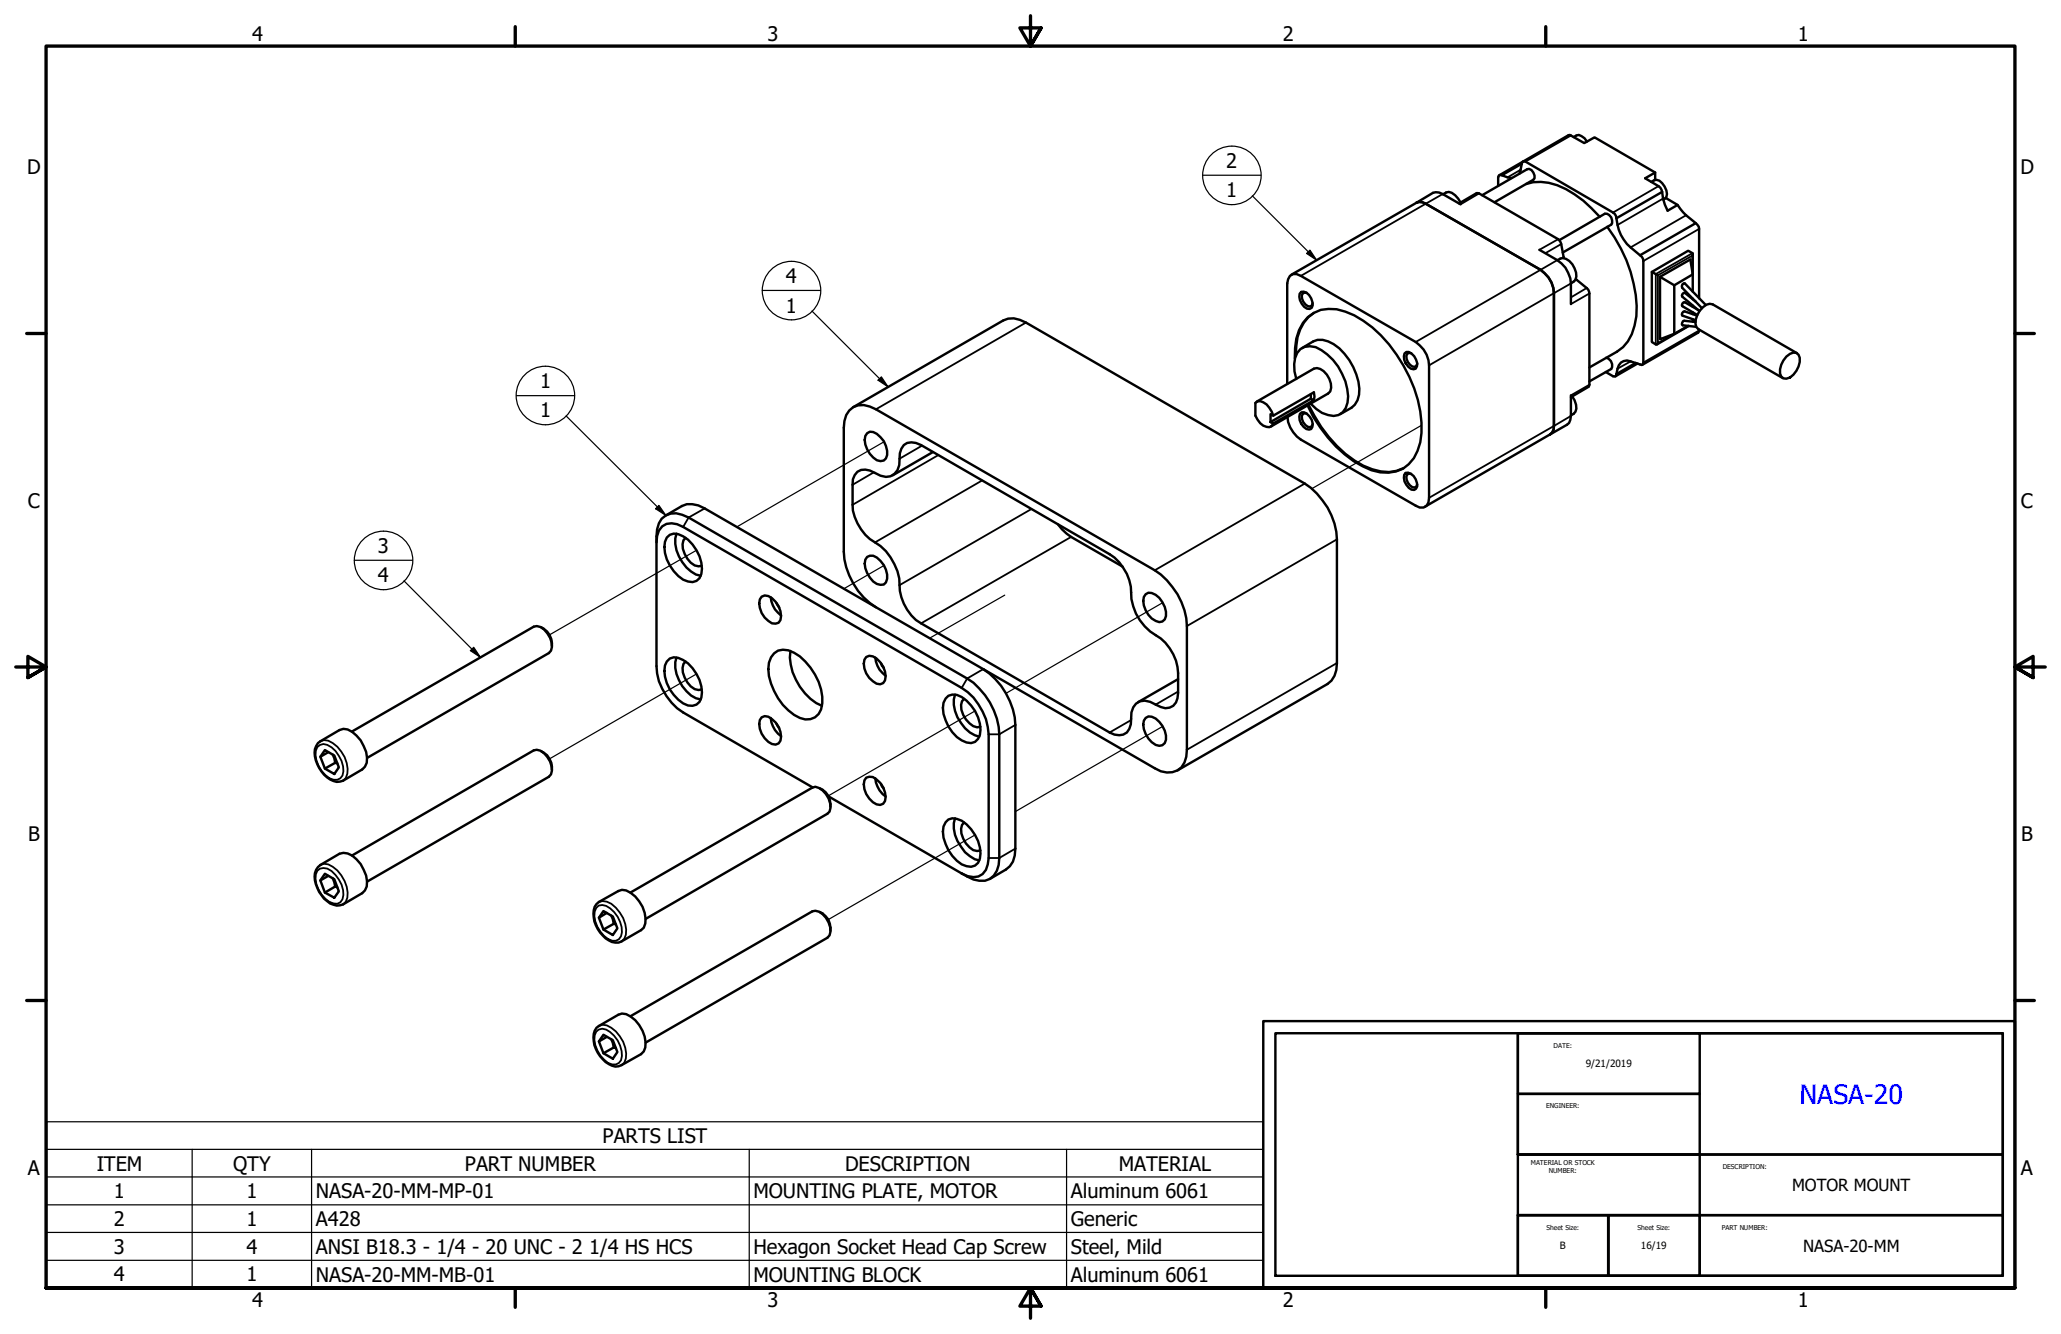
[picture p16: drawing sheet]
<svg xmlns="http://www.w3.org/2000/svg" width="432mm" height="279mm" viewBox="0 0 432 279" stroke-linecap="round" stroke-linejoin="round" font-family="sans-serif">
<defs><g id="words">
<text font-size="5.6" fill="#00f" x="377" y="231.1">NASA-20</text>
<g font-size="4.2">
<text x="52.8" y="8.6">4</text>
<text x="160.8" y="8.6">3</text>
<text x="268.7" y="8.6">2</text>
<text x="376.7" y="8.6">1</text>
<text x="256.9" y="35.2">2</text>
<text x="5.7" y="36.4">D</text>
<text x="256.9" y="41.3">1</text>
<text x="423.3" y="36.4">D</text>
<text x="164.7" y="59.3">4</text>
<text x="164.7" y="65.5">1</text>
<text x="113.2" y="81.3">1</text>
<text x="113.2" y="87.4">1</text>
<text x="5.8" y="106.3">C</text>
<text x="423.4" y="106.3">C</text>
<text x="79.2" y="115.9">3</text>
<text x="79.2" y="121.9">4</text>
<text x="5.9" y="176.1">B</text>
<text x="423.5" y="176.1">B</text>
<text x="126.2" y="239.4">PARTS LIST</text>
<text x="5.8" y="246">A</text>
<text x="20.3" y="245.2">ITEM</text>
<text x="48.8" y="245.2">QTY</text>
<text x="97.4" y="245.2">PART NUMBER</text>
<text x="177" y="245.2">DESCRIPTION</text>
<text x="234.4" y="245.2">MATERIAL</text>
<text x="423.4" y="246">A</text>
<text x="23.9" y="251">1</text>
<text x="51.6" y="251">1</text>
<text x="66.2" y="251">NASA-20-MM-MP-01</text>
<text x="157.9" y="251">MOUNTING PLATE, MOTOR</text>
<text x="224.3" y="251">Aluminum 6061</text>
<text x="23.9" y="256.8">2</text>
<text x="51.6" y="256.8">1</text>
<text x="66.2" y="256.8">A428</text>
<text x="224.3" y="256.8">Generic</text>
<text x="23.9" y="262.6">3</text>
<text x="51.6" y="262.6">4</text>
<text x="66.2" y="262.6">ANSI B18.3 - 1/4 - 20 UNC - 2</text>
<text x="123.4" y="262.6">1/4 HS HCS</text>
<text x="157.9" y="262.6">Hexagon Socket Head Cap Screw</text>
<text x="224.3" y="262.6">Steel, Mild</text>
<text x="23.9" y="268.4">4</text>
<text x="51.6" y="268.4">1</text>
<text x="66.2" y="268.4">NASA-20-MM-MB-01</text>
<text x="157.9" y="268.4">MOUNTING BLOCK</text>
<text x="224.3" y="268.4">Aluminum 6061</text>
<text x="52.8" y="273.8">4</text>
<text x="160.8" y="273.8">3</text>
<text x="268.7" y="273.8">2</text>
<text x="376.7" y="273.8">1</text>
</g>
<g font-size="3.5">
<text x="375.5" y="249.4">MOTOR MOUNT</text>
<text x="377.8" y="262.1">NASA-20-MM</text>
</g>
<g font-size="2.1">
<text x="332.2" y="223.4">9/21/2019</text>
<text x="326.8" y="261.6">B</text>
<text x="343.8" y="261.5">16/19</text>
</g>
<g font-size="1.4">
<text x="325.5" y="219.5">DATE:</text>
<text x="323.9" y="232.2">ENGINEER:</text>
<text x="320.7" y="244">MATERIAL OR STOCK</text>
<text x="324.5" y="245.7">NUMBER:</text>
<text x="360.9" y="244.9">DESCRIPTION:</text>
<text x="324" y="257.6">Sheet Size:</text>
<text x="343.1" y="257.6">Sheet Size:</text>
<text x="360.7" y="257.6">PART NUMBER:</text>
</g>
</g></defs>
<!-- layer: Tweak Trail (ANSI) -->
<path d="M185.2 92.5l-30.8 17.9M297.7 89.2l-22.9 13.2M145.9 115.3l-30.8 17.7M185.2 118.4l-8.4 4.9M210.5 124.7l-15.7 9M243.6 126.2l-32.8 19M145.9 141.2l-30.8 17.7M204.3 148.9l-30.8 17.8M243.6 152.1l-30.9 17.9M204.3 174.9l-30.8 17.7" fill="none" stroke="#000" stroke-width=".25"/>
<!-- layer: Visible (ANSI) -->
<g fill="none" stroke="#000" stroke-width=".51">
<path d="M314.6 36.7l-.6 .1-.1 2.1M318.8 34.3l.2-.4 .6-.1 18.3 10.7 .4 .3 .3 .9M318.8 34.3l-4.2 2.4 2.1 .6M318.8 34.3l-.5 2.1M319.7 38.5a11.4 11.4 0 0 1 10.2 2.2l1.8 1.3 3.5 3.4M329.7 28.7l1.1-.4 1.2 .7 .5 .7M345.9 38.1a1.45 1.45 0 0 1 2.3 .3 3 3 0 0 1 .9 2.9l-.6 .5M346.8 37.7v-1.6l-2.1 1.2 2.8 1.7 .4 .3 .3 .9M346.8 36.1l-12.7-7.3-2.2 1.2-3-1.7-14.8 8.4M296.7 42.5l.6-.2 .7 .1 .7 .3 24.1 13.8a6.2 6.2 0 0 1 2.8 4.9v27.8l-.1 .8-.3 .6-.5 .4M296.7 42.5l3.5-2.1 .6-.1h.7l.8 .3 3.7 2.2M296.7 42.5l-26.1 15"/>
<path d="M302.3 40.7a1.65 1.65 0 0 1 2.6 .2l1.1 1.5M305.7 42.6l3.7-2.2 .5 .1 16.6 9.6 .6 1 .5 2.9M310.5 40.9l9.5-5.5a1.46 1.46 0 0 1 1.2 2.3l-8.1 4.7M322.5 52.3l3.8 2.2a6 6 0 0 1 2.8 4.9M326.3 54.5a1.71 1.71 0 0 1 2.5 .2 4 4 0 0 1 1.3 3.9l-1 .8M326.7 50.3l9.5-5.5a1.52 1.52 0 0 1 1.4 2.3l-10.2 5.8M329.1 59.4v4.3M330.1 58.5l2.6 2.1 .3 .9v19.1l-.2 .4-3.7 2.2M336.7 47.5a28.9 28.9 0 0 1 6.1 18.7 9.7 9.7 0 0 1-4 7.5l-5.8 3.3M343.6 53.5l.4 .3 .3 .9v21.2l-.1 .4-.2 .2-2.4-.8a1.94 1.94 0 0 0-2.7 1.5l-.3 1.2M347.3 57.7l-1.2-.7v14.6l.8 .5h.3l.1-.2M347.8 58l3 1.8v10.1l-3 1.2z"/>
<path d="M348.2 40.2l.2 1.4 1 2.5 2.1-1.2-2.5-1.4M348.2 40.2l-9.6 5.5a8.8 8.8 0 0 0 3 6.1l2 1.7 11.7-6.8a12.4 12.4 0 0 1-3.8-3.8M354.6 53.5v-.5l-.9-.5-7.6 4.5M354.6 57.5l-.5-3.1-6.3 3.6M354.6 53.2v4.2M354.6 57.5v3.6M354.6 57.5l-3.8 2.3M355.3 46.7l.6 .8 .1 .4v14.6M271.3 75.1a11.2 11.2 0 0 1 2.7-8.7 7.2 7.2 0 0 1 7.9-1.1 23.6 23.6 0 0 1 12.1 11.2 24.7 24.7 0 0 1 3.6 16.1 7.6 7.6 0 0 1-5.1 6.1 9.3 9.3 0 0 1-7-1 26.6 26.6 0 0 1-11.6-12.8M271.6 79.4a6.9 6.9 0 0 1 .2-5.5 3.3 3.3 0 0 1 5.1-.6 12.3 12.3 0 0 1 5.5 9.7 3.6 3.6 0 0 1-3 4.1 6.6 6.6 0 0 1-4.8-2.6M272.6 61.2a1.81 1.81 0 0 1 2.1 1.3l.3 1.4-.2 .6-.4 .2a2.45 2.45 0 0 1-2.2-2.5l.1-.7zM272.8 72.9l2.3-1.4a4.2 4.2 0 0 1 4.3 .6 12.3 12.3 0 0 1 5.3 10.6l-.3 1.1-.6 1-.7 .6-2.3 1.3"/>
<path d="M273.7 61.3h-.4l-.4 .2a2.03 2.03 0 0 0 1.6 2.7l.3-.2 .2-.5M275.3 65.5a8.4 8.4 0 0 0-3.7 7l-.1 2M294.3 74l.3-.3a2.16 2.16 0 0 1 2.1 1.6l.2 .8v.6l-.3 .5a1.64 1.64 0 0 1-2.1-1.1l-.3-.7zM295.7 74l-.6-.1a1.2 1.2 0 0 0-.1 1.9l.9 1h.5l.3-.2 .2-.4M336.4 77.9l1.5 .9 .7-.1v-.3M336.5 74.9a1.61 1.61 0 0 1 1.1 2.4l-4.6 2.6M342.7 76l-4.1 2.4M343.1 76.1l-4.6 2.7M353.7 68.3l-2.9 1.6M353.8 68.3l-6.6 3.8M354.6 62.5v.2M354.6 64v.3"/>
<path d="M354.6 65.4v.4M354.6 66.9v.5M355.2 67.4l-2.3-.2h-.3l-.2 .7 .2 .2 2.7 .4M355.3 63.2l-2.3-1.9h-.3l-.2 .3-.1 .3 .1 .3 3.5 3M355.5 66.1l-2.6-.9-.5 .4 .1 .5 2.7 1M355.9 65l-2.9-1.7h-.3l-.2 .3-.1 .3 .1 .2 3.1 1.9M356 69.1l-.2 .6-11.7 6.7M357.4 63.9l-4.6-4.6-.3 .3-.1 .7 4.2 4.2M374.3 74.7l.7-.6 .7-.2h.7a2.15 2.15 0 0 1 .4 2.9 3.8 3.8 0 0 1-2.5 2.5l-.7-.1a2.15 2.15 0 0 1-.4-2.8zM376.5 74l-17.7-10.2a2.39 2.39 0 0 0-2.7 1.3 3.6 3.6 0 0 0-.7 3.4l.5 .5 17.6 10.2M178.8 85.3l31.4-18.2a4.7 4.7 0 0 1 4.7 .5l58.5 33.7a14.8 14.8 0 0 1 6.7 11.7v25.9a4.9 4.9 0 0 1-2 4.4l-31.4 18.1M179.6 98.8a3.3 3.3 0 0 1 3.7 .3 3.1 3.1 0 0 0 4.7-.6l.4-1.1 .1-1.3a3.2 3.2 0 0 1 1.6-3.3l.8-.2 1 .2 1.1 .4 39.5 22.9a10.1 10.1 0 0 1 4.5 9.4 11.3 11.3 0 0 0 6.2 8.2 10 10 0 0 1 3.6 7.3v4.1a2.77 2.77 0 0 1-2.6 3.2l-2.1-.7a3.1 3.1 0 0 0-4.7 .5l-.4 1.1v1.4a3.1 3.1 0 0 1-1.7 3.3l-.8 .1-1-.1-1-.5-39.5-22.8a10.1 10.1 0 0 1-4.6-9.4 11.7 11.7 0 0 0-6.2-8.3 10.1 10.1 0 0 1-3.6-7.2l.1-5.3 .4-.9z"/>
<path d="M181.7 90.7a2 2 0 0 1 2.8 .9 4.4 4.4 0 0 1 1.1 4.4 1.67 1.67 0 0 1-2.7-.2 5 5 0 0 1-1.6-4.5zM195.5 94.7l-8.5 4.9M263.3 84.1l12-6.9a2.44 2.44 0 0 1 2.7 1.3 3.7 3.7 0 0 1 .7 3.5l-.4 .4-12 6.9M266.2 88.4l8.4-4.9 .7 .3-8.5 4.9zM266.8 87.1a4.5 4.5 0 0 0-2.8-3.1l-.5 .1-.5 .3v2.7a3.4 3.4 0 0 0 2.9 2.4l.5-.3 .4-.5M269.7 80.4v-21a1.74 1.74 0 0 1 .9-1.8 1.74 1.74 0 0 1 1.9 .2l24.1 13.8a6.2 6.2 0 0 1 2.8 4.9v27.8a1.7 1.7 0 0 1-.8 1.8 1.7 1.7 0 0 1-2-.2l-24.1-13.8a6.4 6.4 0 0 1-2.8-4.7M272.4 86.7l.3-.3a2.41 2.41 0 0 1 2.3 2.3v.7l-.3 .5a1.67 1.67 0 0 1-2.1-1.1l-.3-.8zM273.7 86.6h-.4l-.4 .1a2.03 2.03 0 0 0 1.6 2.8l.3-.2 .2-.5M274.1 84.8a27.9 27.9 0 0 0 11.5 12.7 9.5 9.5 0 0 0 8.5 .5M274.6 82.5v1M275.3 83.8l.1-.7-.1-.9-8.5 4.9-.6-.4v1.7M294.5 99.1a2.18 2.18 0 0 1 2.4 2.1v.7l-.2 .5-.4 .2a2.45 2.45 0 0 1-2.2-2.5l.1-.7z"/>
<path d="M295.7 99.3l-.6-.1a1.2 1.2 0 0 0-.1 1.9l.9 .9 .5 .1 .3-.2 .2-.4M324.7 91l-26.1 15.1M329.1 82.8v4.3l-.4 1.5-4 2.4M329.4 83a3.3 3.3 0 0 1 .7 3.2l-.4 .5-.6 .3M137.5 113.6a3.4 3.4 0 0 1 3.2-4l1.2 .2 1.2 .6 58.4 33.7a12.6 12.6 0 0 1 5.6 9.7v25.9a3.8 3.8 0 0 1-2.1 3.9l-1 .1-1.2-.2-1.3-.6M139.5 107.9l3.4-1.9a5 5 0 0 1 4.7 .5l94.3 54.4a4 4 0 0 0 6.6-2.4l.2-1.5v-25.9a14.8 14.8 0 0 0-6.8-11.7l-58.4-33.7a4.4 4.4 0 0 0-5.6 .3l-.6 .9-.4 1.3-.1 1.4v26a14.8 14.8 0 0 0 6.7 11.6M139.7 112.6a2.4 2.4 0 0 1 3.4-.3 8.2 8.2 0 0 1 3.8 7.9 2.06 2.06 0 0 1-2.8 1.6 7.3 7.3 0 0 1-4.4-4.6 5.3 5.3 0 0 1 0-4.6zM141.7 111.8a7.5 7.5 0 0 0 3.1 7.9l1 .6 1 .3M143.6 112.6a2.75 2.75 0 0 0-.2 3.4 3.8 3.8 0 0 0 3 2.6l.6-.1M181.7 116.6a2 2 0 0 1 2.8 .9 4.4 4.4 0 0 1 1.1 4.5l-.4 .4a2.69 2.69 0 0 1-3-1.4 4.4 4.4 0 0 1-.9-3.8zM221.7 109.9l.8 1 1.9 1.6 10.8 6.2M113.4 131.4a3.9 3.9 0 0 1 2.2 3.9"/>
<path d="M140.3 137.9a3.6 3.6 0 0 1 3.8 1 8 8 0 0 1 2.8 7.2 2.3 2.3 0 0 1-3.8 1.2 8.2 8.2 0 0 1-3.8-7.9l.4-.8zM141.7 137.7a7.6 7.6 0 0 0 3.1 8l1 .5 1 .3M143.6 138.6a2.75 2.75 0 0 0-.2 3.3 3.8 3.8 0 0 0 3 2.6l.6-.1M159.6 125a2.26 2.26 0 0 1 2.9 1 4.3 4.3 0 0 1 1 3.9l-.4 .5-.6 .2h-.8a4.6 4.6 0 0 1-2.5-5.1zM161.5 125.1a5.2 5.2 0 0 0 2.1 3.8M162.2 136.8a3.4 3.4 0 0 1 4.2-.1 12.3 12.3 0 0 1 5.9 10.6 3.2 3.2 0 0 1-4.7 3.1 12.4 12.4 0 0 1-6.6-10.3l.1-1.3 .4-1.1zM162.7 126.3l.6 1M165.6 136.3a11.5 11.5 0 0 0 4.2 10.1l1.2 .9 1.2 .5M181.5 137.6a2.26 2.26 0 0 1 2.9 1.1 4.3 4.3 0 0 1 1 3.8l-.4 .6-.6 .2a4.2 4.2 0 0 1-3.3-3.3l-.1-1 .1-.8zM183.4 137.7a5.2 5.2 0 0 0 2.1 3.8M184.6 138.9l.6 1M240 124.5a2.13 2.13 0 0 1 2.9 .7 4.5 4.5 0 0 1 1.1 4.5l-.5 .5a2.85 2.85 0 0 1-2.9-1.4 4.4 4.4 0 0 1-1-3.8z"/>
<path d="M66.6 155.6l4.5-2.7a2.98 2.98 0 0 1 3.6 1.2 7.5 7.5 0 0 1 2.1 5.7l-.3 .8-.6 .6-4 2.3a3.6 3.6 0 0 1-4-1.3 7 7 0 0 1-1.9-5.3zM68.1 157.1l1.9 1.1 1 2.5-1 1.4-1.9-1.1-1-2.5zM68.8 157.5l-1.7 1M69.7 158.1l.5 1.7M70.2 159.8l.5 .1M70.2 159.8l-2.1 1.2M73.7 153.2l38.1-21.9a2.48 2.48 0 0 1 2.9 1.4 3.8 3.8 0 0 1 .7 3.6l-.4 .5-38.1 22M113.4 157.4a3.9 3.9 0 0 1 2.2 3.8M159.6 150.2l.6-.2a4.2 4.2 0 0 1 3.3 3.3l.1 1-.1 .8-.4 .6a2.26 2.26 0 0 1-2.9-1.1 4.3 4.3 0 0 1-1-3.8zM161.5 150.4a5.2 5.2 0 0 0 2.1 3.8M162.7 151.6l.6 .9M198.7 145.7a3.3 3.3 0 0 1 3.8 1 8 8 0 0 1 2.8 7.2 2.06 2.06 0 0 1-2.8 1.6 8 8 0 0 1-4.8-8.3l.4-.9z"/>
<path d="M200.1 145.5a7.3 7.3 0 0 0 2.1 7l1 .9 2 .9M202 146.4a2.71 2.71 0 0 0-.2 3.3 4.5 4.5 0 0 0 2.9 2.6l.7-.1M206 140.1a15.1 15.1 0 0 1 6.7 11.7v25.9a4.7 4.7 0 0 1-1.9 4.4l-3.4 2M240 150.4a2.08 2.08 0 0 1 2.9 .8 4.4 4.4 0 0 1 1.1 4.4l-.5 .5a2.6 2.6 0 0 1-2.9-1.4 4.4 4.4 0 0 1-1-3.8zM246.8 142.2l-8.4 4.9M73.7 179.2l38.1-22a2.48 2.48 0 0 1 2.9 1.4 3.9 3.9 0 0 1 .7 3.6l-.4 .5-38.1 22M170.2 164.9l-27.1-15.7a12.3 12.3 0 0 1-5.6-9.7v-25.9a7.2 7.2 0 0 1 1.1-5 3.8 3.8 0 0 1 4.3-.8l1.4 .6 58.3 33.7a14.8 14.8 0 0 1 6.8 11.7v25.9a4.5 4.5 0 0 1-3 4.8 7.1 7.1 0 0 1-4.9-1.6M171.8 165.1a3.7 3.7 0 0 1 2.2 3.9M173.6 166.8l27.9 16.1M181.5 162.9l.6-.2 .8 .1a4.6 4.6 0 0 1 2.5 5l-.4 .5a2.26 2.26 0 0 1-2.9-1 4.3 4.3 0 0 1-1-3.9zM183.4 163a5.2 5.2 0 0 0 2.1 3.8M184.6 164.2l.6 1"/>
<path d="M198.1 172.2l.6-.6a3.6 3.6 0 0 1 3.8 1.1 8 8 0 0 1 2.8 7.1 2.06 2.06 0 0 1-2.8 1.6 7.1 7.1 0 0 1-4.4-4.6 4.8 4.8 0 0 1 0-4.6zM200.1 171.4a6.4 6.4 0 0 0 1.3 6 6.2 6.2 0 0 0 3.8 2.8M202 172.3a2.75 2.75 0 0 0-.2 3.3 4.1 4.1 0 0 0 2.9 2.6l.7-.1M66.6 181.6l.5-.4 4-2.4a3.2 3.2 0 0 1 3.6 1.2 7.5 7.5 0 0 1 2.1 5.7l-.3 .8-.6 .6-4 2.3a3.7 3.7 0 0 1-4-1.2 7.3 7.3 0 0 1-1.9-5.3zM68.1 183l1.9 1.1 1 2.6-1 1.3-1.9-1.1-1-2.5zM68.8 183.5l-1.7 .9M69.7 184l.5 1.7M70.2 185.7l.5 .2M70.2 185.7l-2.1 1.2M125 189.4l.5-.5 4-2.3 .8-.2a5 5 0 0 1 3.6 2.4 5.8 5.8 0 0 1 1 5.5l-.6 .5-4.1 2.4a3.3 3.3 0 0 1-3.9-1.2 5.9 5.9 0 0 1-1.7-6.1zM126.4 190.8l2 1.2 .9 2.4-.9 1.4-2-1.1-.9-2.5zM127.1 191.2l-1.6 1"/>
<path d="M128.1 191.8l.5 1.7M128.6 193.5l.4 .1M128.6 193.5l-2.2 1.2M132.1 186.9l38.1-21.9 .6-.2a4.3 4.3 0 0 1 3 5.2l-.4 .4-38.1 22.1M171.8 191a3.7 3.7 0 0 1 2.2 3.9M125 215.3l4.5-2.8 .8-.2a5.4 5.4 0 0 1 4.3 3.6 4.9 4.9 0 0 1 .3 4.3l-.6 .6-4.1 2.3a3.3 3.3 0 0 1-3.9-1.2 5.9 5.9 0 0 1-1.7-6zM126.4 216.7l2 1.2 .9 2.4-.9 1.4-2-1.1-.9-2.5zM127.1 217.2l-1.6 .9M128.1 217.7l.5 1.7M128.6 219.4l.4 .1M128.6 219.4l-2.2 1.2M132.1 212.9l38.1-22a2.54 2.54 0 0 1 2.8 1.3 3.9 3.9 0 0 1 .8 3.7l-.4 .5-38.1 22"/>
</g>
<!-- layer: Visible Narrow (ANSI) -->
<g fill="none" stroke="#000" stroke-width=".38">
<path d="M318.6 35.6l-2.8 1.5M329.1 28.4l-9.5 5.4M347.5 39l-9.6 5.5M302.3 40.6l-29.8 17.2M309.9 40.5l-3.9 2.3M326.3 54.5l-29.7 17.1M326.5 50.1l-4 2.2M327.1 51.1l-3.3 1.9M327.6 53.8l-.3 .2M329.1 59.4l-29.7 17.1M330.3 58.6l-.3 .1M348.4 41.6l-9.5 5.5"/>
<path d="M353.3 45.1l-11.7 6.7M354.6 56.8v-3.3l-7.3 4.2v14.2l3.3-1.9M354.6 53l-7.7 4.4v14.7M356 47.9l-11.7 6.8M214.9 67.6l-31.4 18.1M332.4 60.3l-3.3 2M333 61.5l-3.9 2.2M341.6 75.7l-2.7 1.5M356 69.2l-11.7 6.7M183.1 98.9l-4.5 2.6M193.2 93.3l-4.7 2.8M196.6 95.3l-18 10.4"/>
<path d="M329.1 87.1l-29.7 17.2M333 80.6l-3.9 2.2M147.6 106.5l-3.3 1.9-1.2 2M205.7 100.6l-22.4 13M216.1 106.6l-27.6 16M224.4 112.5l-31.4 18.1M273.4 101.3l-31.5 18.1M280.1 113l-31.4 18.1M280.1 138.9l-31.4 18.1M66.5 156.5a1.99 1.99 0 0 1 3 0 5.9 5.9 0 0 1 2.3 5.9 1.81 1.81 0 0 1-2.8 .6 6.2 6.2 0 0 1-2.8-5.8zM67.1 155.3l.8-.3a5 5 0 0 1 3.6 2.4 5.8 5.8 0 0 1 1 5.5l-.6 .6M206 140.1l-3.4 2-1.1 2"/>
<path d="M212.7 151.8l-3.3 2h-2.3M237 150.8l-4.5 2.6M246.8 144.8l-4.7 2.8M212.7 177.7l-3.3 2h-2.3M66.5 182.4a2.13 2.13 0 0 1 3 0 5.9 5.9 0 0 1 2.3 5.9l-.5 .7a2.51 2.51 0 0 1-3.1-.7 6.2 6.2 0 0 1-2-5.2zM67.1 181.2l.8-.3a5.4 5.4 0 0 1 4.3 3.6 4.9 4.9 0 0 1 .3 4.3l-.6 .6M124.9 190.2a1.92 1.92 0 0 1 2.9 0 5.8 5.8 0 0 1 2.3 5.9 1.72 1.72 0 0 1-2.7 .6 6.2 6.2 0 0 1-2.8-5.8zM125.5 188.9a3.2 3.2 0 0 1 3.5 1.2 6.9 6.9 0 0 1 2.1 5.7l-.3 .8-.6 .6M124.9 216.1a1.92 1.92 0 0 1 2.9 .1 5.9 5.9 0 0 1 2.3 5.9 1.81 1.81 0 0 1-2.7 .5 6.4 6.4 0 0 1-2.8-5.7zM125.5 214.9l.7-.3a5 5 0 0 1 3.7 2.4 5.8 5.8 0 0 1 .9 5.6l-.6 .5"/>
</g>
<!-- layer: Symbol (ANSI) -->
<g fill="none" stroke="#000" stroke-width=".25">
<path d="M252 36.7h12.2M262.4 41l13.4 13.5M273.7 53.1l.7-.7 1.4 2.1zM159.7 60.8h12.2M170.1 65.2l16 15.8M184.7 78.9l1.4 2.1-2.1-1.4zM108.2 82.9h12.2M118.6 87.1l20.9 20.8M74.2 117.3h12.2M138 105.9l1.5 2-2.1-1.3zM84.6 121.7l16 16M99.3 135.6l1.3 2.1-2-1.4z"/>
<path d="M9.8 240.7v-5.8h254.9v5.8M9.8 240.7h254.9v5.8M9.8 240.7v29h254.9v-23.2M9.8 246.5h254.9M9.8 252.3h254.9M9.8 258.1h254.9M40.3 240.7v29M65.3 240.7v29M157 240.7v29M223.5 240.7v29M9.8 264h254.9"/>
<circle cx="258.1" cy="36.7" r="6.1"/>
<circle cx="165.8" cy="60.9" r="6.1"/>
<circle cx="114.3" cy="82.8" r="6.1"/>
<circle cx="80.4" cy="117.4" r="6.1"/>
</g>
<!-- layer: Border (ANSI) -->
<g fill="none" stroke="#000" stroke-width=".7">
<path d="M107.9 5.6v4.1M215.9 3.3v6.4l-2.2-3.9h4.4l-2.2 3.9 2.2-3.9M323.8 5.6v4.1M5.6 69.8h4.1M422.1 69.8h4.1M3.3 139.7h6.4l-3.9-2.2v4.4l3.9-2.2-3.9 2.2M428.5 139.7h-6.4l3.9-2.2v4.4l-3.9-2.2 3.9 2.2M5.6 209.5h4.1M422.1 209.5h4.1M9.7 269.7v-260h412.4v260h-412.4h412.4M107.9 269.7v4.1M218.1 273.6l-2.2-3.9 2.2 3.9h-4.4l2.2-3.9v6.4"/>
<path d="M323.8 269.7v4.1"/>
</g>
<!-- layer: Title (ANSI) -->
<path d="M264.7 213.9h157.4v55.8h-157.4zM267.2 216.4h152.4v50.8h-152.4zM318 216.4h38.1v12.7h-38.1zM318 216.4h101.6v25.4h-101.6zM318 229.1h38.1v12.7h-38.1zM318 254.5v12.7h18.9v-12.7h19.2v12.7h-19.2v-12.7zM318 241.8h101.6v12.7h-101.6zM318 254.5h101.6v12.7h-101.6zM336.9 254.5v12.7M356.1 241.8v25.4" fill="none" stroke="#000" stroke-width=".51"/>
<!-- layer: Symbol (ANSI) -->
<g fill="#000">
<path d="M273.7 53.1l.7-.7 1.4 2.1z" fill-rule="evenodd"/>
<path d="M184.7 78.9l1.4 2.1-2.1-1.4z" fill-rule="evenodd"/>
<path d="M138 105.9l1.5 2-2.1-1.3z" fill-rule="evenodd"/>
<path d="M99.3 135.6l1.3 2.1-2-1.4z" fill-rule="evenodd"/>
</g>
<use href="#words"/>
</svg>
